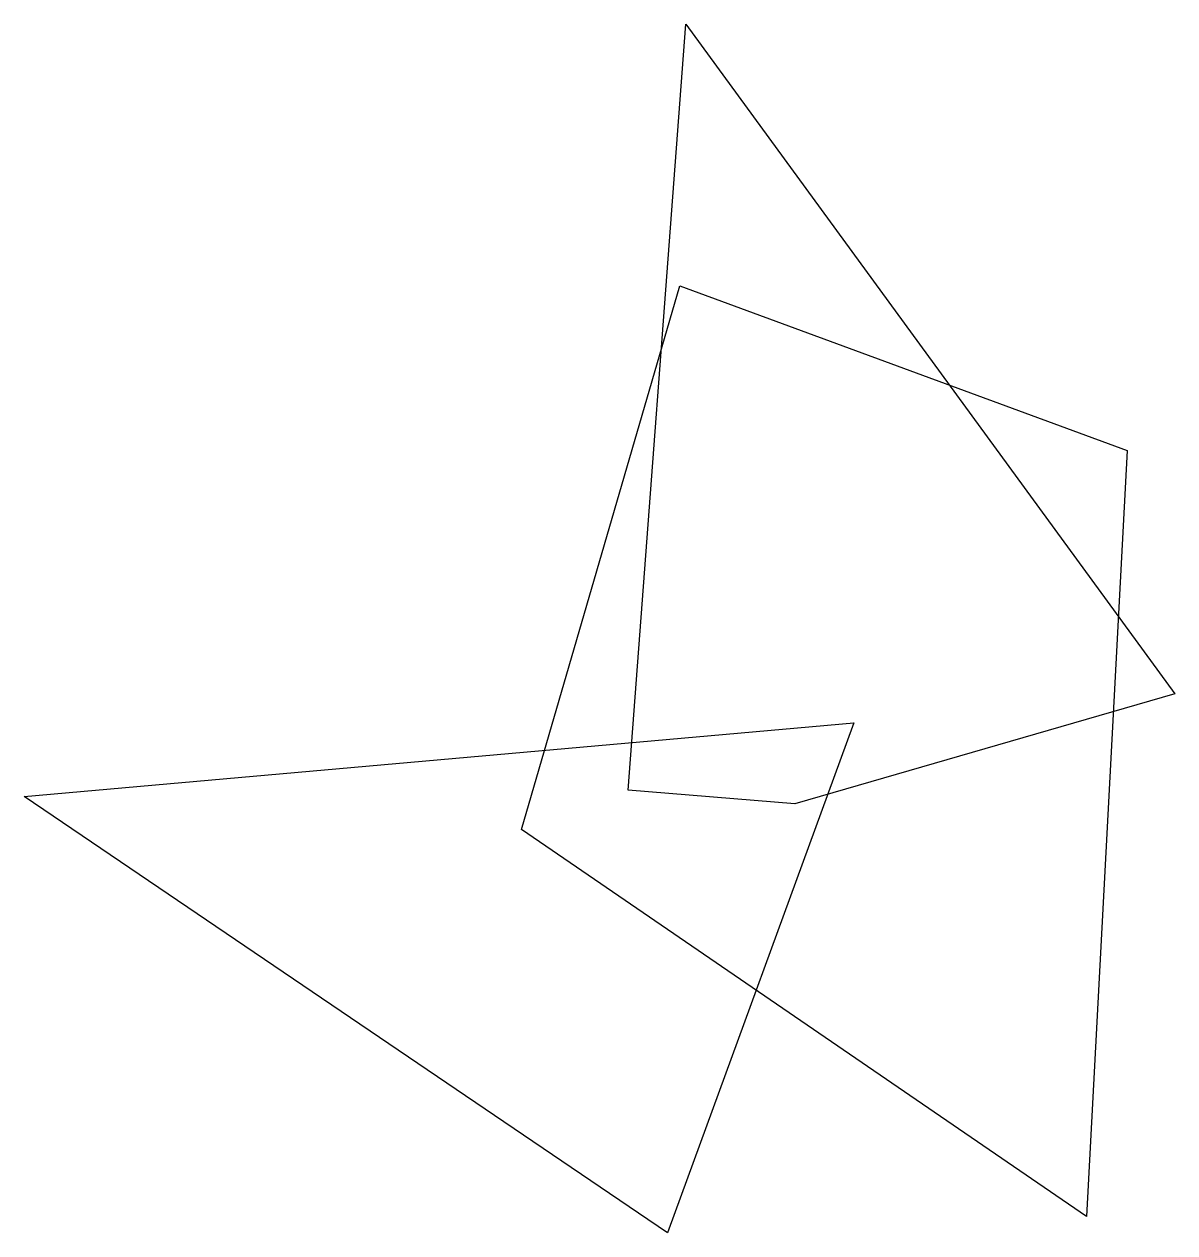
# Model space of a CAD drawing. Extents: x -2.13 to 0.83, y -1.31 to 1.8.
import ezdxf

# ---------------------------------------------------------------- set-up
doc = ezdxf.new("R2010")
doc.units = 0

msp = doc.modelspace()

# ---------------------------------------------------------------- linework, layer by layer
at = {"layer": 'OUTLINE_nt', "linetype": 'CONTINUOUS'}
msp.add_polyline3d([(0.5986, -1.2687, 0), (-0.8543, -0.2742, 0), (-0.4468, 1.1234, 0), (0.7025, 0.7004, 0), (0.5986, -1.2687, 0)], close=True, dxfattribs=at)
at = {"layer": 'OUTLINE_ot', "linetype": 'CONTINUOUS'}
msp.add_polyline3d([(-0.1515, -0.2083, 0), (-0.5796, -0.1731, 0), (-0.4314, 1.7965, 0), (0.8254, 0.0753, 0), (-0.1515, -0.2083, 0)], close=True, dxfattribs=at)
at = {"layer": 'OUTLINE_q', "linetype": 'CONTINUOUS'}
msp.add_polyline3d([(-0.4785, -1.3108, 0), (-2.1328, -0.1892, 0), (0, 0, 0), (-0.4785, -1.3108, 0)], close=True, dxfattribs=at)

doc.saveas('drawing.dxf')
